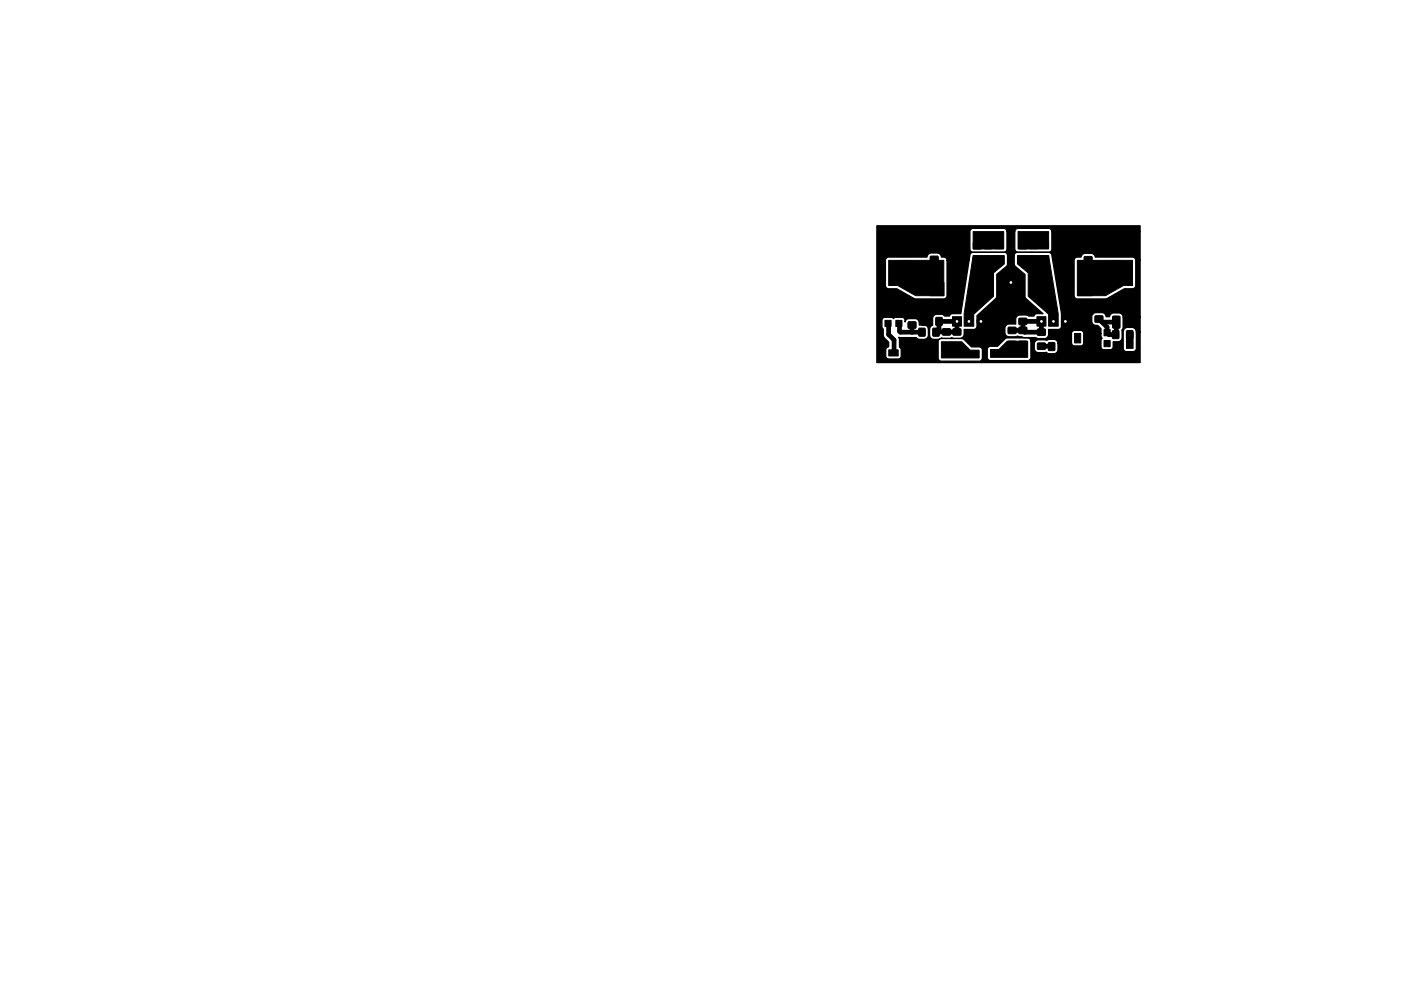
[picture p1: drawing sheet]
<svg xmlns="http://www.w3.org/2000/svg" width="297mm" height="210mm" viewBox="0 0 297 210" stroke-linecap="round" stroke-linejoin="round" font-family="sans-serif">
<g fill="#000" stroke="#000" stroke-width=".21">
<path d="M190.7 48.9l2.1-.1 .3 .2v3.1l-.1 .2-2.4-.1zM190.7 55.4l2.1-.1 .3 .2v3.1l-.1 .2-2.4-.1zM197.1 59.9h3v2.8h-3zM197.3 51.4h1.6v1.3h-1.6zM197.3 54.4h1.6v1.3h-1.6zM206.3 49.1h6.5v3.7h-6.5zM206.4 54.5h1.6v1.2l-1.6 .1zM206.4 51.5h1.6v1.3h-1.6zM207.4 59.9h3v2.8h-3zM208.7 51.5l1.6-.1v1.3l-1.6 .1zM208.7 54.4h1.6v1.3h-1.6zM211 51.4h1.6v1.3h-1.6z"/>
<path d="M211 54.4h1.6v1.3h-1.6zM215.7 54.2h6.6l2.1 12.3v2.7h-2.1v-2.5l-4.3-3.8v-5l-2.3-1.9zM215.8 49.1h6.5v3.7h-6.5zM216.1 51.5l1.5-.1 .1 1.3-1.6 .1zM216.1 54.4h1.5l.1 1.3h-1.6zM218.3 51.4h1.6l.1 1.3h-1.6zM218.3 54.4h1.6l.1 1.3h-1.6zM220.6 54.3h1.6l.1 1.3h-1.6zM220.6 51.4h1.6l.1 1.2-1.6 .1zM229.9 51.5h1.6v1.3h-1.6zM229.9 54.5h1.6v1.2l-1.6 .1zM235.6 48.9l2.2-.1 .2 .2 .1 3.1-.2 .2-2.3-.1z"/>
<path d="M235.6 55.4l2.2-.1 .2 .2 .1 3.1-.2 .2-2.3-.1zM188.4 55.2h11.7v7.5h-6l-3.8-2.1h-1.9zM187.6 68h1.3v1.3h-1.3zM188.4 74.2h2v1.3h-2zM189.9 68h1.3v1.3h-1.3zM192.6 65.3h1.6v1.3h-1.6zM192.6 68.3h1.6v1.3h-1.6zM194.8 69.7h1.3v1.6h-1.3zM195.5 67.4h1.3l-.1 1.6h-1.2zM197.8 69.7h1.3v1.6h-1.3zM198.4 67.4h1.3v1.6h-1.3zM199.6 72.5h4.3l1.8 1.8h1.9v1.6h-8z"/>
<path d="M199.9 69.8h1.5l.1 1.2-1.6 .1zM199.9 72.8l1.5-.1 .1 1.3-1.6 .1zM201.9 67.2h1.9v2h-1.9zM202.1 69.8h1.6v1.2l-1.6 .1zM202.1 72.8l1.6-.1v1.3l-1.6 .1zM206.3 54.2h6.6v1.8l-2.3 1.9v5l-4.1 3.8v2.5h-2.1v-2.7zM210 74.2h1.8l1.8-1.8h4.3v3.4h-7.9zM213.8 69.5l1.6-.1v1.3l-1.6 .1zM213.8 72.4h1.6v1.3h-1.6zM216.1 64.6h1.5l.1 1.2-1.6 .1zM216.1 67.6l1.5-.1 .1 1.3h-1.6zM216.1 69.5l1.5-.1 .1 1.3-1.6 .1z"/>
<path d="M216.1 72.4h1.5l.1 1.3h-1.6zM219.8 67.2h2v2h-2zM220 69.8h1.6v1.3h-1.6zM220 72.8h1.6v1.3h-1.6zM218.3 59.9h3v2.8h-3zM222.3 72.7h1.3v1.6h-1.3zM225.3 72.7h1.3v1.6h-1.3zM227.8 70.7h1.3v2h-1.3zM228.4 55.2h11.7v5.4h-1.9l-3.8 2.1h-6zM228.6 59.9h3v2.8h-3zM232.2 64.1h1.6v1.2l-1.6 .1zM232.2 67h1.6v1.3h-1.6z"/>
<path d="M234.1 72.3h1.3v1.3h-1.3zM234.1 69.9h1.3v1.3h-1.3zM235.9 70.2h1.3v1.6h-1.3zM236 63.5l1.2-.1 .2 .2 .1 2.2-.2 .2h-1.2l-.2-.1zM236 67.1l1.2-.1 .2 .2 .1 2.2-.2 .2h-1.2l-.2-.1zM238.8 70.5h1.4v3.4h-1.4zM238.9 70.2h1.3l-.1 1.6h-1.2z"/>
<circle cx="214.3" cy="59.9" r="2.75"/>
</g>
<path d="M205.4 68.1v.1M208 68.1v.1M223.3 68.1v.1M225.9 68.1v.1" fill="none" stroke="#000" stroke-width="1.9"/>
<g fill="none" stroke="#000" stroke-width="1">
<path d="M207.2 55.1h2.3M211.8 52.1h-4.6M211.8 55h-2.3l-.6 .6v7.1l-3.5 3.5v2M219.2 55v5.7l.6 .6h.2l1.8 1.8v1l1.5 1.6v2.5M219.2 55l-2.3 .1M221.4 52l-4.5 .1M221.4 55h-2.2M236.8 58.9h-2.3l-3.8-3.8-.6 .6v5.6M188.4 68.6v2.4l1.2 1.1v2.8M190.7 68.6v1.7l.2 .2h4.6l.2 .2M193.4 69v1.5M195.5 61.3h3.1v-5.7l-.5-.6-3.7 3.7h-2.6l3.2 3.2h.8"/>
<path d="M198.5 70.4h4.4v-2.2h-3.8v1.6l-.6 .7M200.7 70.4h.1M200.7 73.4h.1M200.7 73.4h2.2M214.6 70.1h2.3M214.6 73.1h2.3M216.9 68.2h3.9v2.3h-3.6l-.3-.4zM221 73.3l-.2 .2h2.2M233 67.7l1.7 1.7v1.2l.4 .4h1.5l.1-.1v-2.6h-3"/>
</g>
<path d="M208.9 61.3v.1" fill="none" stroke="#000" stroke-width=".25"/>
<path d="M185.9 47.9h55.8v1.2h-18.7l-.2-.4-.5-.2h-6.5l-.4 .2-.2 .4h-1.7l-.2-.4-.5-.2h-6.5l-.5 .2-.1 .3v4l.1 .3 .5 .2h6.5l.4-.1 .3-.6v-3.7h1.7v3.9l.2 .3 .4 .2h6.5l.4-.1 .3-.6v-3.7h18.7v6.1h-.9l-.2-.5-.5-.1h-7.9a.88 .88 0 0 0-.9-.8h-1.6l-.4 .4-.1 .4h-.9l-.5 .4-.1 7.7 .2 .4 .3 .3h6.3l3.9-2.1 2.1-.2 .3-.5v-5.4h.9v12.1h-3.6a.89 .89 0 0 0-.9-.9h-1.2l-.5 .3-.3 .5h-.7a.89 .89 0 0 0-.9-.9l-1.4 .1-.4 .1h-6.8l-2-12.4-.4-.5-6.9-.1-.5 .2-.2 .5h-1.4l-.2-.5-.5-.2h-6.6l-.4 .2-.2 .3-.2 1.2h-4.7l-.3-.5-.9-.1-.2-.5-.4-.3-1.6-.1a.88 .88 0 0 0-.8 .9h-8.2l-.4 .1-.3 .5v5.4l.1 .4 .4 .2 1.9 .1 3.9 2.1h6.2l.4-.2 .2-.5v-7.5h4.7l-1.8 11.4h-1.9l-.5 .5h-1l-.6-.4h-1.4l-.5 .7v1.6l-.6 .4-.1 .5h-.3a.89 .89 0 0 0-.9-.9h-1a1.02 1.02 0 0 0-.9-1.4l-1.6 .1-.5 .6a.73 .73 0 0 0-.7-1h-1.4l-.4 .3-.3-.3h-1.5a.64 .64 0 0 0-.6 .7v1.3l.3 .5v1.4l.2 .4 .9 1v1a.64 .64 0 0 0-.6 .6v1.4l.3 .5 2.3 .1a.64 .64 0 0 0 .7-.7v-1.4l-.4-.5v-1.5l-.2-.6 3.8 .1 .5 .4h1.3l.7-.6v-1.5h.3v1.2a.89 .89 0 0 0 .9 .9l1.2-.1-.3 .6v3.5l.1 .3 .3 .3h8.3l.5-.2 .2-.5v-1.6l-.1-.4-.3-.2-1.9-.1-2-1.8-4.7 .1 .3-.2 .4 .1h1.3l.5-.2 .5 .2h1.4l.6-.6 .1-1.3h2.1l.4-.2 .2-.5v-2.2l4.2-3.9v-4.9l2.2-1.9 .1-2.1h1.4l.1 2.1 2.2 1.9v4.7l.1 .3 3.8 3.4h-1.5l-.5 .5-3-.3a.89 .89 0 0 0-.8 .9v1.1l-1.4-.1a.89 .89 0 0 0-.9 .9v1.1l.2 .5 .5 .2h1.4a.87 .87 0 0 1 1 0l5.2 .4a.89 .89 0 0 0 .9-.9v-1h2.2l.4-.3 .1-3.1h6.8l-.3 .5v1.3a1.12 1.12 0 0 0 1.3 .8l.7 .7-.1 .9h-3.6l-.1-.3-.3-.2-1.6-.1a.64 .64 0 0 0-.6 .6v2.2h-2.9a.89 .89 0 0 0-.9-.9h-1.1l-.4 .2-1.7-.1-.7 .3h-.9l-.2-.4-.4-.3h-4.6l-1.9 1.8h-1.5l-.5 .2-.2 .5v1.8l.2 .3 .5 .2h8l.4-.2 .2-.4v-3.5h.9l-.2 .4v1.1a.89 .89 0 0 0 .9 .9l1.6-.1 .5 .3h1.1a.89 .89 0 0 0 .9-.8v-1.3h2.9l.5 .5h1.4a.64 .64 0 0 0 .7-.7v-2h3.6v.7l.3 .3-.3 .4v1.5a.64 .64 0 0 0 .7 .6l1.6-.1 .3-.4v-1.2h1a.89 .89 0 0 0 .9-.9l-.1-1.6 .3-.4v-2.3h3.6v3.2l-.8-.1a1.12 1.12 0 0 0-.9-.9h-1.1a1.02 1.02 0 0 0-.7 1v3.5l.2 .4 .4 .2h1.6l.4-.3 .1-3.8h.8v6.4h-55.8z" fill="#000" stroke="#000" stroke-width=".25"/>
<g fill="#fff" stroke="#fff" stroke-width=".21">
<circle cx="214.3" cy="59.9" r=".17"/>
<circle cx="208" cy="68.2" r=".17"/>
<circle cx="205.4" cy="68.2" r=".17"/>
<circle cx="202.9" cy="68.2" r=".17"/>
<circle cx="225.9" cy="68.2" r=".17"/>
<circle cx="223.3" cy="68.2" r=".17"/>
<circle cx="220.8" cy="68.2" r=".17"/>
</g>
</svg>
